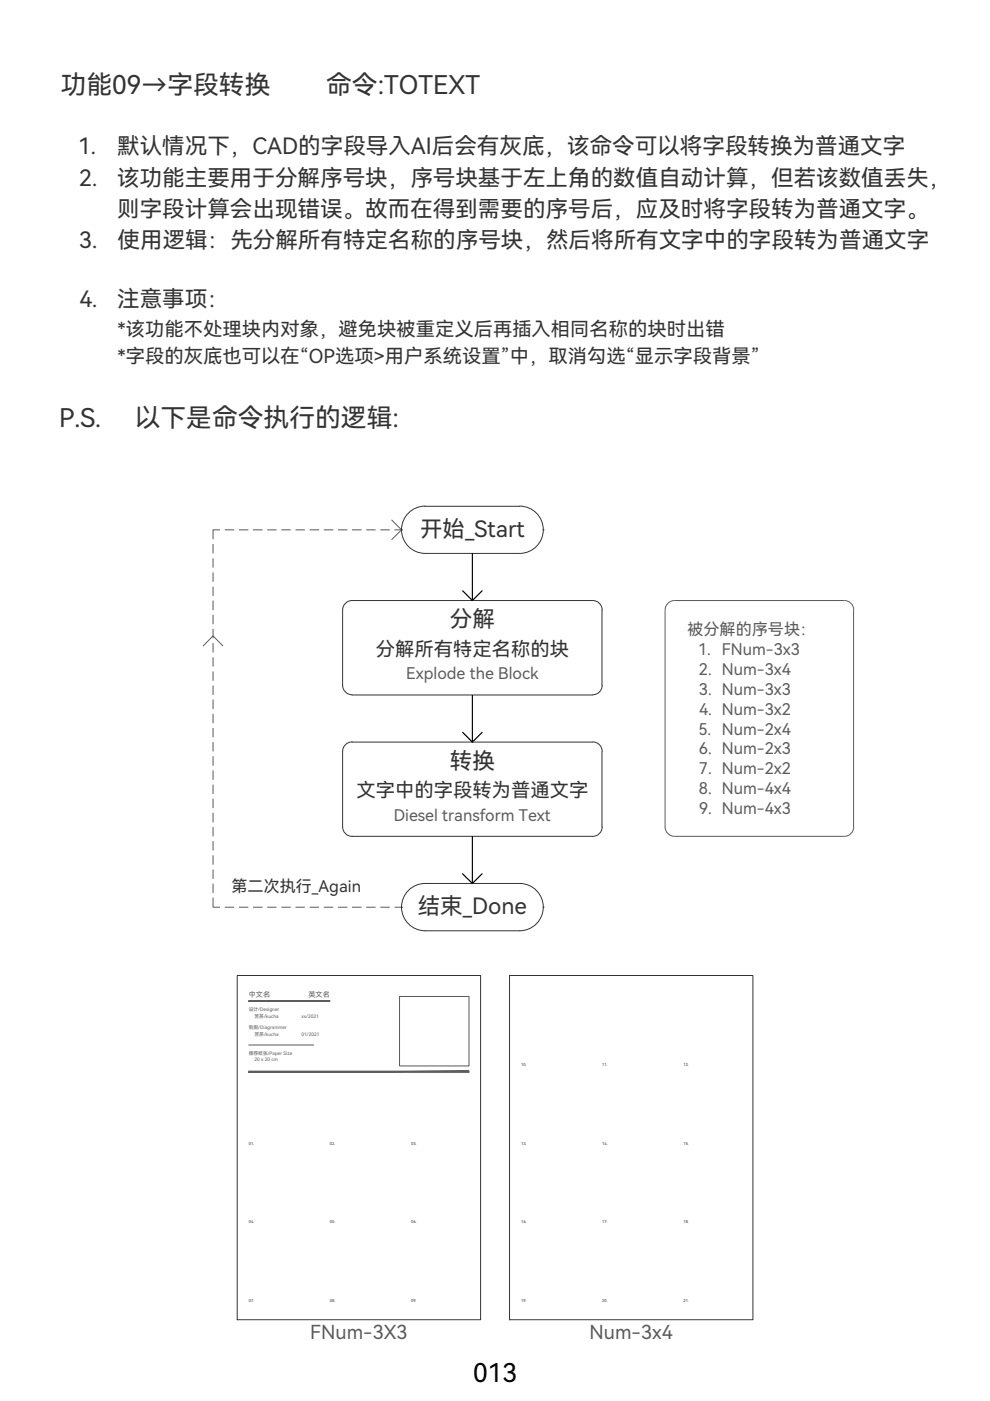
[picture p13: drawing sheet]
<svg xmlns="http://www.w3.org/2000/svg" width="210mm" height="297mm" viewBox="0 0 210 297" stroke-linecap="round" stroke-linejoin="round" font-family="sans-serif">
<defs><g id="words">
<g font-size="5.5" fill="#333">
<text x="12.9" y="20">功能09→字段转换</text>
<text x="69.1" y="20">命令:TOTEXT</text>
<text x="12.6" y="90.6">P.S.</text>
<text x="28.6" y="90.6">以下是命令执行的逻辑:</text>
</g>
<text font-size="5.5" x="100.3" y="293.1">013</text>
<g font-size="4.8" fill="#333">
<text x="16.6" y="32.8">1.</text>
<text x="24.8" y="32.8">默认情况下，CAD的字段导入AI后会有灰底，该命令可以将字段转换为普通文字</text>
<text x="16.8" y="39.4">2.</text>
<text x="24.8" y="39.4">该功能主要用于分解序号块，序号块基于左上角的数值自动计算，但若该数值丢失，</text>
<text x="24.8" y="46">则字段计算会出现错误。故而在得到需要的序号后，应及时将字段转为普通文字。</text>
<text x="16.8" y="52.6">3.</text>
<text x="24.9" y="52.6">使用逻辑：先分解所有特定名称的序号块，然后将所有文字中的字段转为普通文字</text>
<text x="16.8" y="65.1">4.</text>
<text x="24.8" y="65.1">注意事项：</text>
<text x="89.1" y="113.8">开始_Start</text>
<text x="95.4" y="133">分解</text>
<text x="95.4" y="163">转换</text>
<text x="88.6" y="193.8">结束_Done</text>
</g>
<g font-size="4.1" fill="#333">
<text x="24.9" y="71.1">*该功能不处理块内对象，避免块被重定义后再插入相同名称的块时出错</text>
<text x="24.9" y="77">*字段的灰底也可以在“OP选项&gt;用户系统设置”中，取消勾选“显示字段背景”</text>
<text x="79.7" y="139">分解所有特定名称的块</text>
<text x="75.6" y="169">文字中的字段转为普通文字</text>
</g>
<g font-size="4.1" fill="#5b5b5b">
<text x="65.8" y="283.8">FNum-3X3</text>
<text x="125" y="283.8">Num-3x4</text>
</g>
<g font-size="3.4" fill="#5b5b5b">
<text x="145.8" y="134.7">被分解的序号块：</text>
<text x="148" y="138.9">1. FNum-3x3</text>
<text x="148.2" y="143.1">2. Num-3x4</text>
<text x="86.1" y="144">Explode the Block</text>
<text x="148.2" y="147.3">3. Num-3x3</text>
<text x="148.1" y="155.8">5. Num-2x4</text>
<text x="148.2" y="151.5">4. Num-3x2</text>
<text x="148.2" y="160">6. Num-2x3</text>
<text x="148.2" y="164.2">7. Num-2x2</text>
<text x="148.2" y="168.4">8. Num-4x4</text>
<text x="148.2" y="172.6">9. Num-4x3</text>
<text x="83.5" y="174">Diesel transform Text</text>
</g>
<text font-size="3.4" fill="#333" x="49.1" y="189">第二次执行_Again</text>
<g font-size="1.5" fill="#5b5b5b">
<text x="52.7" y="211.5">中文名</text>
<text x="65.4" y="211.5">英文名</text>
</g>
<g font-size="1" fill="#5b5b5b">
<text x="52.7" y="214.4">设计/Designer</text>
<text x="54" y="215.8">苦茶/kucha</text>
<text x="63.9" y="215.9">xx/2021</text>
<text x="52.7" y="218.3">制图/Diagrammer</text>
<text x="54" y="219.6">苦茶/kucha</text>
<text x="63.9" y="219.7">01/2021</text>
<text x="52.7" y="223.7">推荐纸张/Paper Size</text>
<text x="54" y="225">20 x 20 cm</text>
</g>
<g font-size=".8" fill="#333">
<text x="110.5" y="226">10.</text>
<text x="127.7" y="226">11.</text>
<text x="144.9" y="226">12.</text>
<text x="52.7" y="242.7">01.</text>
<text x="69.9" y="242.7">02.</text>
<text x="87.2" y="242.7">03.</text>
<text x="110.5" y="242.7">13.</text>
<text x="127.7" y="242.7">14.</text>
<text x="144.9" y="242.7">15.</text>
<text x="52.7" y="259.4">04.</text>
<text x="69.9" y="259.4">05.</text>
<text x="87.2" y="259.4">06.</text>
<text x="110.5" y="259.4">16.</text>
<text x="127.7" y="259.4">17.</text>
<text x="144.9" y="259.4">18.</text>
<text x="52.7" y="276.1">07.</text>
<text x="69.9" y="276.1">08.</text>
<text x="87.2" y="276.1">09.</text>
<text x="110.5" y="276.1">19.</text>
<text x="127.7" y="276.1">20.</text>
<text x="144.9" y="276.1">21.</text>
</g>
</g></defs>
<!-- layer: D-12-Exist -->
<g fill="none" stroke="#5b5b5b" stroke-width=".21">
<path d="M45.2 115.3v2M45.2 118.3v2M46.7 112.3h-1.5v2M47.7 112.3h2M50.7 112.3h2M53.6 112.3h2.1M56.6 112.3h2M59.6 112.3h2M62.7 112.3h1.9M65.7 112.3h1.9M68.7 112.3h2M71.7 112.3h2"/>
<path d="M74.6 112.3h2.1M77.6 112.3h2M80.6 112.3h2M83 110.2l2.1 2.1-2.1 2.2M83.7 112.3h1.4M43.1 137l2.1-2.2 2.1 2.2M45.2 121.4v1.9M45.2 124.4v2M45.2 127.3v2.1M45.2 130.3v2.1M45.2 133.3v2M45.2 136.3v2"/>
<path d="M45.2 139.3v2M181 129.4v45.9M181 129.3a2.01 2.01 0 0 0-2-2h-36a2.01 2.01 0 0 0-2 2v46M45.2 142.4v1.9M45.2 145.4v1.9M45.2 148.3v2.1M45.2 151.3v2.1M45.2 154.3v2M45.2 157.3v2M45.2 160.3v2M45.2 163.4v1.9M45.2 166.4v1.9"/>
<path d="M45.2 169.3v2.1M45.2 172.3v2.1M45.2 175.3v2M45.2 178.3v2M141 175.3a2.01 2.01 0 0 0 2 2h36a2.01 2.01 0 0 0 2-2M45.2 190.3v2h1.5M45.2 181.3v2M45.2 184.3v2M45.2 187.4v1.9M47.7 192.3h2M50.7 192.3h2M53.6 192.3h2.1"/>
<path d="M56.6 192.3h2M59.6 192.3h2M62.7 192.3h1.9M65.7 192.3h1.9M68.7 192.3h2M71.7 192.3h2M74.6 192.3h2.1M77.6 192.3h2M80.6 192.3h2M83.7 192.3h1.4M84.7 211.3h14.7v14.7h-14.7zM52.7 221.6h13.8"/>
</g>
<!-- layer: D-11-Border -->
<g fill="none" stroke="#333" stroke-width=".21">
<path d="M85.1 112.3h.1M85.1 112.3a5 5 0 0 0 5 5M90.1 107.3h20.1M90.1 117.3h20.1M90.1 107.3a5 5 0 0 0-5 5M110.2 107.3a5 5 0 0 1 5 5 5 5 0 0 1-5 5M115.1 112.3h.1M125.6 127.3h-50.9a2.01 2.01 0 0 0-2.1 2v16M125.7 127.3a2.01 2.01 0 0 1 2 2M127.6 129.4v15.9M72.6 145.3a2.01 2.01 0 0 0 2.1 2M72.6 159.3v16"/>
<path d="M74.6 147.3h51M125.6 157.3h-50.9a2.01 2.01 0 0 0-2.1 2M125.7 157.3a2.01 2.01 0 0 1 2 2M127.6 159.3v16M127.7 145.3a2.01 2.01 0 0 1-2 2M72.6 175.3a2.01 2.01 0 0 0 2.1 2h50.9M127.7 175.3a2.01 2.01 0 0 1-2 2M85.1 192.3h.1M90.1 187.3h20.1M90.1 197.3h20.1M90.1 187.3a5 5 0 0 0-5 5 5 5 0 0 0 5 5M110.2 187.3a5 5 0 0 1 5 5 5 5 0 0 1-5 5"/>
<path d="M115.1 192.3h.1"/>
</g>
<!-- layer: D-02-TextStep -->
<path d="M50.3 206.8h51.6v73h-51.6zM108 206.8h51.6v73h-51.6z" fill="none" stroke="#333" stroke-width=".21"/>
<!-- layer: D-12-Exist -->
<g fill="#5b5b5b" stroke="#5b5b5b" stroke-width=".21">
<path d="M52.7 227.4h46.7v-.3zM52.7 227.1h46.7l-46.7 .3z"/>
<path d="M52.7 212.2v.1l17.2-.1zM52.7 212.3l17.2-.1v.1z"/>
</g>
<!-- layer: D-03-SymStd -->
<path d="M100.2 117.3v10.1M98 125.2l2.2 2.1 2.1-2.1M98 155.2l2.2 2.1 2.1-2.1M100.2 147.3v10M100.2 177.3v10M98 185.2l2.2 2.1 2.1-2.1" fill="none" stroke="#000" stroke-width=".25"/>
<use href="#words"/>
</svg>
